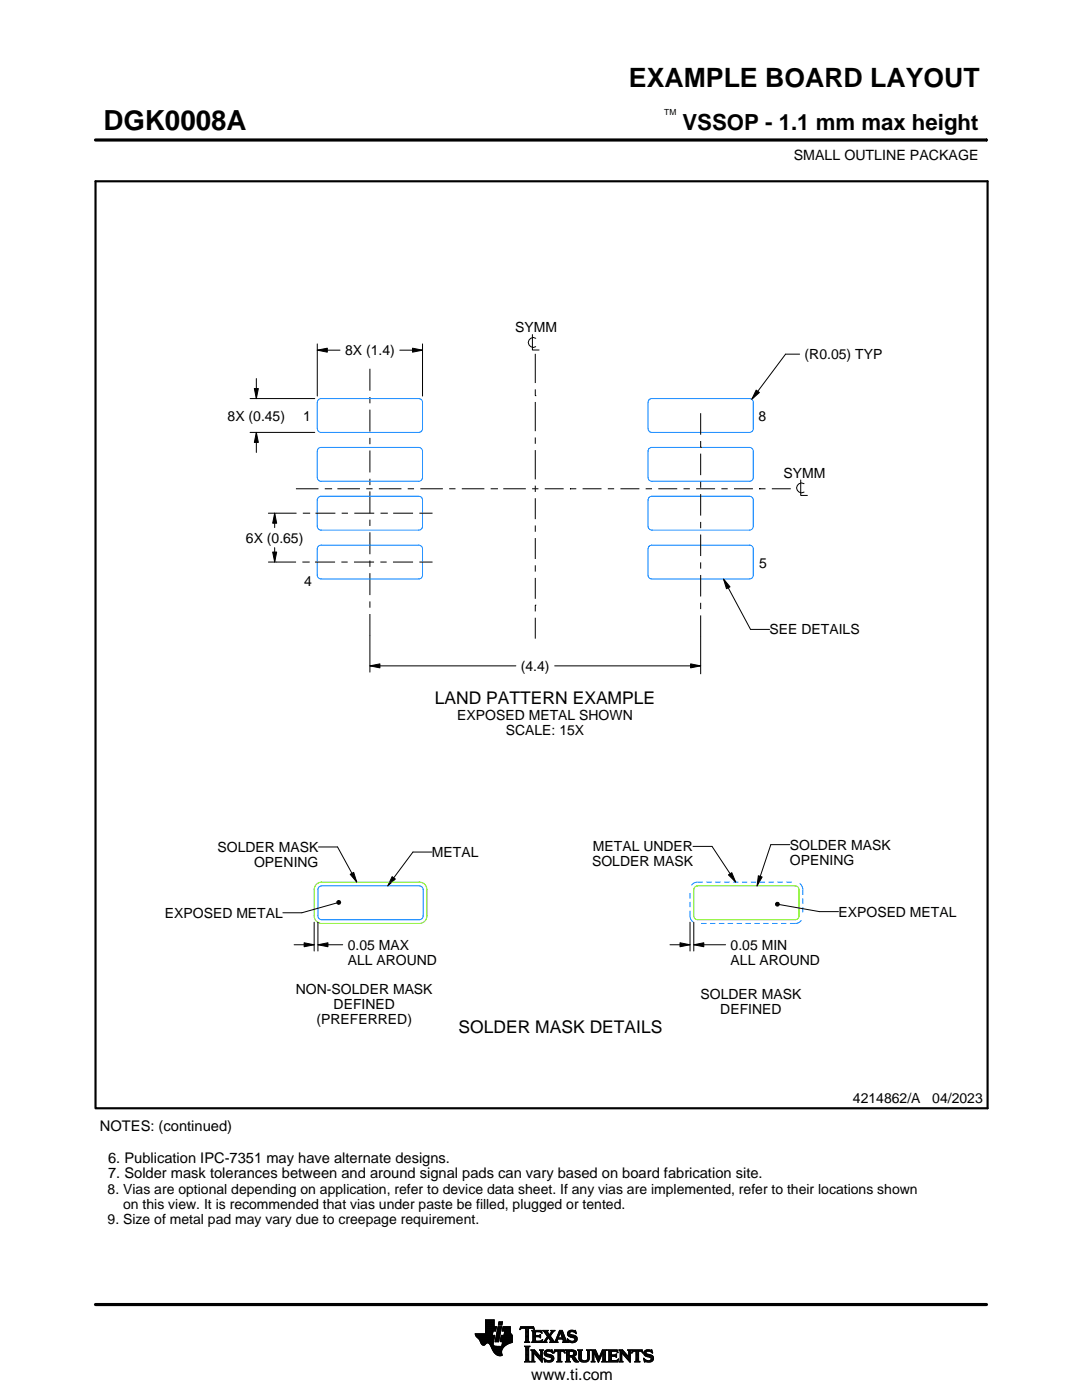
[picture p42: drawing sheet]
<svg xmlns="http://www.w3.org/2000/svg" width="216mm" height="279mm" viewBox="0 0 216 279" stroke-linecap="round" stroke-linejoin="round" font-family="sans-serif">
<defs><g id="words">
<text font-size="5.5" x="20.6" y="26">DGK0008A</text>
<text font-size="5.3" x="125.5" y="17.4">EXAMPLE BOARD LAYOUT</text>
<text font-size="4.4" x="136.2" y="26">VSSOP - 1.1 mm max height</text>
<g font-size="3.5">
<text x="86.7" y="140.5">LAND PATTERN EXAMPLE</text>
<text x="91.5" y="206.2">SOLDER MASK DETAILS</text>
</g>
<text font-size="3.2" x="106" y="275.3">www.ti.com</text>
<g font-size="2.9">
<text x="19.9" y="225.7">NOTES: (continued)</text>
<text x="21.6" y="232">6. Publication IPC-7351 may have alternate designs.</text>
<text x="21.6" y="235.2">7. Solder mask tolerances between and around signal pads can vary based on board fabrication site.</text>
</g>
<g font-size="2.8">
<text x="158.4" y="32">SMALL OUTLINE PACKAGE</text>
<text x="68.8" y="70.9">8X (1.4)</text>
<text x="102.8" y="66.4">SYMM</text>
<text x="160.6" y="71.7">(R0.05) TYP</text>
<text x="45.4" y="83.9">8X (0.45)</text>
<text x="60.5" y="84">1</text>
<text x="151.4" y="84">8</text>
<text x="156.3" y="95.4">SYMM</text>
<text x="49.1" y="108.3">6X (0.65)</text>
<text x="151.5" y="113.4">5</text>
<text x="60.7" y="116.9">4</text>
<text x="153.6" y="126.6">SEE DETAILS</text>
<text x="103.9" y="133.9">(4.4)</text>
<text x="91.2" y="143.6">EXPOSED METAL SHOWN</text>
<text x="100.9" y="146.6">SCALE: 15X</text>
<text x="43.4" y="170">SOLDER MASK</text>
<text x="50.7" y="173">OPENING</text>
<text x="86.2" y="171">METAL</text>
<text x="118.1" y="172.9">SOLDER MASK</text>
<text x="118.3" y="169.9">METAL UNDER</text>
<text x="157.6" y="169.6">SOLDER MASK</text>
<text x="157.6" y="172.6">OPENING</text>
<text x="32.9" y="183.2">EXPOSED METAL</text>
<text x="167.3" y="182.9">EXPOSED METAL</text>
<text x="69.4" y="189.5">0.05 MAX</text>
<text x="145.8" y="189.5">0.05 MIN</text>
<text x="69.4" y="192.5">ALL AROUND</text>
<text x="145.8" y="192.5">ALL AROUND</text>
<text x="59" y="198.4">NON-SOLDER MASK</text>
<text x="66.6" y="201.4">DEFINED</text>
<text x="139.8" y="199.5">SOLDER MASK</text>
<text x="143.7" y="202.5">DEFINED</text>
<text x="63.2" y="204.4">(PREFERRED)</text>
<text x="170.2" y="220.2">4214862/A</text>
<text x="186" y="220.2">04/2023</text>
<text x="21.5" y="238.2">8. Vias are optional depending on application, refer to device data sheet. If any vias are implemented, refer to their locations shown</text>
<text x="21.5" y="244.2">9. Size of metal pad may vary due to creepage requirement.</text>
<text x="24.6" y="241.2">on this view. It is recommended that vias under paste be filled, plugged or tented.</text>
</g>
<text font-size="1.7" x="132.5" y="23">TM</text>
</g></defs>
<g fill="none" stroke="#000" stroke-width=".2">
<path d="M19.1 27.9h177.7M196.8 27.7v.5M49.9 79.5h12.9M50.7 77.5h.8l-.4 2zM51.1 75.5v4M63.3 69.9l2-.4v.8zM63.3 68.6v10.4M63.3 69.9h4.5M73.8 73.6v4.4M73.8 79.2v1.3M79.8 69.9h4.5M82.3 69.5l2 .4-2 .4z"/>
<path d="M84.3 68.6v10.4M106.2 66.8v3.1h1.4M106.8 79h.1M106.8 70.6v5.8M106.8 77.7v1.3M106.9 67.5a.98 .98 0 0 0-1.5 .9 .98 .98 0 0 0 1.5 .8M150.9 77.9l.6 .4-1.5 1.4zM159.6 70.7h-2.8l-6.8 9M49.9 86.3h12.9M51.1 86.3l.4 2h-.8zM51.1 86.3v4M59.1 97.5h4.4"/>
<path d="M64.8 97.5h1.3M66.1 97.5h.1M67.3 97.5h4.5M73.1 97.5h1.2M73.8 81.8v4.3M73.8 87.4v1.3M73.8 89.9v4.4M73.8 95.5v1.3M73.8 98.1v4.3M75.6 97.5h4.5M81.4 97.5h1.2M83.9 97.5h4.5"/>
<path d="M89.6 97.5h1.3M92.1 97.5h4.5M97.9 97.5h1.3M99.2 97.5h.1M100.4 97.5h4.5M106.2 97.5h1.2M106.8 80.2v5.9M106.8 87.3v1.3M106.8 89.8v5.9M106.8 96.9v1.3M106.8 99.4v4.2M108.7 97.5h3.8"/>
<path d="M113.7 97.5h.1M113.7 97.5h1.3M116.2 97.5h3.8M121.3 97.5h1.2M123.8 97.5h3.8M128.8 97.5h1.3M131.4 97.5h3.7M136.4 97.5h1.2M138.9 97.5h3.8M139.8 89.3h.1M139.8 82.5v4.3M139.8 88v1.3"/>
<path d="M139.8 90.5v4.3M139.8 96.1v1.2M139.8 98.6v4.3M143.9 97.5h1.3M146.5 97.5h3.7M151.5 97.5h.1M151.5 97.5h1.3M154 97.5h3.8M159.8 95.8v3.1h1.3M160.4 96.5a.98 .98 0 0 0-1.5 .9 .98 .98 0 0 0 1.5 .8M53.5 102.4h5.7M53.6 112.2h5.5"/>
<path d="M54.4 110.2h.8l-.4 2zM54.8 102.4l.4 2h-.8zM54.8 102.4v2.9M54.8 109.3v2.9M60.3 112.2h1.3M60.4 102.4h1.3M61.6 112.2h.1M61.7 102.4h.1M62.9 112.2h4M62.9 102.4h4M68.1 112.2h1.3M68.2 102.4h1.2"/>
<path d="M70.6 112.2h4M70.7 102.4h4M73.8 103.7v1.3M73.8 106.2v4.4M73.8 111.9v1.2M73.8 114.4v4.4M75.9 112.2h1.3M75.9 102.4h1.3M77.2 102.4h.1M78.4 112.2h4M78.4 102.4h4M83.7 112.2h2.6"/>
<path d="M83.7 102.4h2.6M106.8 104.9v1.2M106.8 107.4v4.2M106.8 112.8v1.3M106.8 115.3v4.2M139.8 104.2v1.2M139.8 106.7v4.3M139.8 112.2v1.3M139.8 114.7v4.3M144.4 115.5l1.3 1.6-.7 .4zM144.4 115.5l5.4 10.1h3.8M73.8 132.9l2-.4v.8z"/>
<path d="M73.8 120v1.3M73.8 122.5v11.6M73.8 132.9h29.1M106.8 120.8h.1M106.8 120.8v1.2M106.8 123.3v4.2M110.7 132.9h29.1M137.8 132.5l2 .4-2 .4zM139.8 120.3v1.3M139.8 122.8v11.7M63.6 169h3.8l3.8 7M67.2 179.9l.3-.2 .3 .1 .2 .3-.2 .3-.3 .1-.3-.2z"/>
<path d="M69.9 174.5l.7-.4 .6 1.9zM78.2 175l.7 .4-1.5 1.4zM86.2 170h-3.8l-5 6.8M138.3 168.9h3.8l4.7 7.1M145.4 174.6l.6-.4 .8 1.8zM151.3 174.8l.8 .2-1 1.8zM157.6 168.6h-3.8l-2.7 8.2M58.7 188.5h4M60.7 188.1l2 .4-2 .4zM62.7 184v5.8M63.4 188.5l2-.4v.8zM63.4 184v5.8"/>
<path d="M63.4 188.5h5M67.2 180.2l-7 2h-3.8M133.7 188.5h4M135.7 188.1l2 .4-2 .4zM137.7 184v5.8M138.4 188.5l2-.4v.8zM138.4 188.5h6.4M138.4 184v5.8M154.8 180.3l.2-.2h.4l.1 .4-.1 .3h-.4l-.2-.2zM155.5 180.5l8 1.4h3.8M94.8 266.2h3.5M94.8 266.3h3.5"/>
<path d="M94.9 266.4h3.3M94.9 266.5h3.8l-.2 1.2M94.9 266.5h3.8M95 266.6h3.7M95 266.7h3.7M95.1 266.8h3.6M95.2 266.9h3.4M95.3 267h3.3M95.4 267.1h3.2M95.5 267.2h3.1M95.6 267.3h3M95.7 267.4h2.8"/>
<path d="M95.7 267.5h2.8M95.8 267.6h2.7M95.8 267.7h2.7M95.9 267.8h2.6M95.9 267.9h2.5M95.9 268h2.5M96 268h1.1M96 268.1h1M96.1 268.2h.8M96.1 268.3h.7M96.2 268.4h.6M96.3 268.4h.4"/>
<path d="M96.9 266.1h1.4M96.9 266h1.4M96.9 265.9h1.4M96.9 265.8h1.5M96.9 265.7h1.5M96.9 264.7l2.2 .1-.2 .9h-.5l-.2 .8M96.9 265.6h2M96.9 265.5h2M96.9 265.4h2M96.9 265.3h2.1M96.9 265.2h2.1M96.9 265.1h2.1"/>
<path d="M96.9 265h2.1M96.9 264.9h2.1M96.9 264.8h2.2M96.9 264.6h1.7M96.9 264.5h1.7M96.9 264.4h1.7M96.9 264.3h1.7M96.9 264.2h1.7M96.9 264.1h1.7M96.9 264h1.7M96.9 263.9h1.7M96.9 263.8h1.7"/>
<path d="M96.9 263.7h1.7M96.9 263.6h1.7M96.9 263.5h1.7M96.9 263.4h1.7M97.5 268h.9M97.6 268.1h.8M97.7 268.2h.7M97.7 268.3h.7M97.8 268.4h.6M97.9 268.5h.6M97.9 268.6h.7M98 268.7h1.1"/>
<path d="M98 268.8h2.6M98 268.8h2.5M98.1 268.9h2.3M98.1 269h2.3M98.1 269.1h2.2M98.2 269.2h2.1M98.2 269.2h2M98.2 269.3h2M98.3 269.4h1.9M98.3 269.5h1.8M98.4 269.6h1.7M98.4 268v.4l.3 .2 2 .1"/>
<path d="M98.5 269.7h1.6M98.5 267.7l-.1 .3M98.5 269.8h1.6M98.6 269.9h1.5M98.6 264.8v-1.4h-1.7v2.8h-2.1l.1 .3 .7 .8 .7 1.1 .3 .1 .6-.5 .4 .1 1 1.8 .8 .6h.8l-.1-1 .8-1M98.6 270h1.5M98.7 270h1.4M98.8 270.1h1.3M98.8 267.7h.7M98.8 267.6h.7M98.8 267.5h.7M98.9 270.2h1.2"/>
<path d="M98.9 267.4h.7M98.9 267.3h.7M98.9 267.2h.7M98.9 267.1h.7M98.9 267h.7M98.9 270.3h1.3M99 266.9h.6M99 266.9h.7M99 266.8h.7M99 266.7h.7M99 266.6h.7M99 266.5h.7"/>
<path d="M99.1 270.4h1.1M99.1 266.4h.7M99.1 266.3h.7M99.1 266.2h.7M99.1 266.1h.7M99.1 266h.7M99.2 265.9h.7M99.2 265.8h.7M99.2 270.4h1M99.2 265.7h.7M99.2 265.6h.7M99.2 265.5h.7"/>
<path d="M99.3 265.4h.6M99.3 265.4h.7M99.3 265.3h.7M99.3 265.2h.7M99.3 265.1h.7M99.3 265h.7M99.4 270.5h.8M99.4 264.9h.7M99.4 264.8h.7M99.4 264.8h.7l-.6 3h-.7zM99.4 264.5l.2-.7h.7l-.2 .7h-.7M99.5 264.4h.6"/>
<path d="M99.5 264.3h.7M99.5 264.2h.7M99.5 264.1h.7M99.5 264h.7M99.5 263.9h.7M99.6 263.8h.7M99.8 270.6h.1M99.8 267.7h2.4M99.8 267.6h2.4M99.8 267.5h2.4M99.9 267.4h2.3M99.9 267.3h2.3"/>
<path d="M99.9 267.2h2.3M99.9 267.1h2.3M99.9 267h2.3M99.9 266.9h2.3M100 266.9h2.2M100 266.8h2.2M100 266.7h2.2M100 266.6h2.2M100 266.5h2.2M100.1 268.6h.7M100.2 268.5h.7M100.2 268.4h.8"/>
<path d="M100.2 268.4h.9M100.2 268.3h1M100.2 268.2h1.2M100.2 265.6h1.6M100.2 268.1h1.4M100.2 265.5h1.6M100.2 268h1.6M100.3 265.4h1.5M100.3 268h1.7M100.3 267.9h1.9M100.3 265.3h1.5M100.3 267.8h1.9"/>
<path d="M100.3 265.2h1.5M100.3 265.1h1.5M100.3 265h1.5M100.4 264.9h1.4M100.4 264.8h1.4M100.6 266.5l.1-.8h-.5l.2-.9h1.4l.1 1.1 .3 .6v1.4l-1.3 .6M100.6 266.4h1.5M100.6 266.3h1.4M100.6 266.2h1.4M100.6 266.1h1.3M100.7 266h1.2M100.7 265.9h1.2"/>
<path d="M100.7 265.8h1.1M100.7 265.7h1.1M102.2 266.5h-2.2l-.2 1.1 .5 .2-.2 .9M103.7 265.3h.1M103.8 265.2h.2M103.8 265h2.8M103.8 264.9h2.7M103.9 264.8h2.6M104.7 267.8h1M104.7 271.8h1.1M104.7 268.7h1M104.8 267.7h.7"/>
<path d="M104.8 271.7h.8M104.9 265.2h.6M104.9 268.9h.6M104.9 267.6h.6M104.9 267.5l-.2 .3M104.9 267.5h.6M104.9 267.4h.6M104.9 267.3h.6M104.9 267.2h.6M104.9 267.1h.6M104.9 267h.6M104.9 266.8h.6"/>
<path d="M104.9 266.7h.6M104.9 266.6h.6M104.9 266.5h.6M104.9 266.4h.6M104.9 266.3h.6M104.9 266.2h.6M104.9 266.1h.6M104.9 265.9h.6M104.9 265.8h.6M104.9 265.7h.6M104.9 265.6h.6M104.9 265.5h.6"/>
<path d="M104.9 265.4h.6M104.9 265.3h.6M104.9 271.5h.6M104.9 269h.6M104.9 271.4h.6M104.9 271.4v-2.4l-.2-.4h1.1l-.3 .4v2.4M104.9 271.4l-.2 .4h1.1l-.3-.4M104.9 271.3h.6M104.9 271.2h.6M104.9 271.1h.6M104.9 271h.6M104.9 270.9h.6"/>
<path d="M104.9 270.8h.6M104.9 270.6h.6M104.9 270.5h.6M104.9 270.4h.6M104.9 270.3h.6M104.9 270.2h.6M104.9 270.1h.6M104.9 270h.6M104.9 269.9h.6M104.9 269.8h.6M104.9 269.6h.6M104.9 269.5h.6"/>
<path d="M104.9 269.4h.6M104.9 269.3h.6M104.9 269.2h.6M104.9 269.1h.6M105.5 267.5l.2 .3M105.5 267.5v-2.3l.7-.1 .4 .3-.1-.6h-2.6l-.1 .6 .4-.3 .7 .1v2.3M105.7 267.8h-1M105.9 271.8h.8M105.9 269.4h.8M106.1 269.5h.7M106.1 267.8h2M106.1 271.7h.5"/>
<path d="M106.2 269.6h.7M106.2 271.5h.3M106.2 265.6h1.8M106.2 269.8h.8M106.2 271.4h.3M106.2 271.4l-.3 .4h.8l-.2-.4M106.2 271.3h.3M106.2 271.2h.3M106.2 271.1h.3M106.2 271h.3M106.2 270.9h.3M106.2 270.8h.3"/>
<path d="M106.2 270.6h.3M106.2 270.5h.3M106.2 270.4h.3M106.2 270.3h.3M106.2 270.2h.3M106.2 270.1h.3M106.2 270h1M106.2 269.9h.9M106.2 269.8v1.6M106.2 269.8l-.3-.4h.8l1.2 1.4M106.3 267.7h1.8M106.3 265.7h1.8"/>
<path d="M106.3 267.6h.6M106.3 265.8h.6M106.3 267.5l-.2 .3M106.3 267.5h.5M106.3 267.4h.5M106.3 267.3h.5M106.3 267.2h.5M106.3 267.1h.5M106.3 267h.5M106.3 266.8h.5M106.3 266.7h1.6M106.3 266.6h1.6"/>
<path d="M106.3 266.5h.5M106.3 266.4h.5M106.3 266.3h.5M106.3 266.2h.5M106.3 266.1h.5M106.3 265.9h.5M106.4 265.2h.2M106.5 270h.1M106.5 270v1.4M106.5 265.3h.1M106.6 270.1h.7M106.7 270.2h.7"/>
<path d="M106.8 270.3h.7M106.8 265.9l.2-.1h.6l.6 .2-.2-.5h-1.9l.2 .3v1.7M106.8 265.9v.6h.8l.3-.2v.7M106.9 270.4h.7M107 270.5h.7M107.1 270.6h.7M107.2 270.8h1M107.3 270.9h.9M107.4 271h.8M107.5 271.1h.7M107.6 271.2h.6M107.6 266.5h.3"/>
<path d="M107.7 271.3h.5M107.7 269.4h.7M107.7 266.8h.2M107.7 267.6h.5M107.8 266.4h.1M107.8 271.4h.4M107.8 267h.1M107.8 265.8h.3M107.8 269.5h.5M107.9 271.5h.3M107.9 269.6h.3M107.9 267l-.3-.2h-.8l.1 .8h.9l.5-.2"/>
<path d="M107.9 269.8h.3M107.9 270.6h.3M107.9 270.5h.3M107.9 270.4h.3M107.9 270.3h.3M107.9 270.2h.3M107.9 270.1h.3M107.9 270h.3M107.9 269.9h.3M107.9 269.8v1M107.9 269.8l-.2-.4h.7l-.2 .4M108 271.7h.2"/>
<path d="M108 265.9h.1M108 267.5h.2M108.1 271.8h.1M108.1 266.1h.1M108.2 267.4h.1M108.2 269.8v2.1l-1.7-1.9M108.2 267.8h.9M108.3 267.4l-.2 .5-2-.1M108.3 265.6h1M108.5 267.7h.5M108.5 271.1l.8 .4h.5l.2-.1-.1-.4-1-.4-.3-.3 .1-.7 .7-.2 .6 .1 .2-.1 .1 .6-.9-.3-.3 .1-.1 .3 1.3 .4 .2 .6M108.5 271.1h.1"/>
<path d="M108.5 265.7h.7M108.5 271.2h.2M108.6 271.3h.2M108.6 270.1h.4M108.6 270h.4M108.6 270.2h.6M108.6 267.6h.4M108.6 271.4h.4M108.6 269.9h.4M108.6 270.3h1M108.6 265.8h.7M108.6 271.5h.8"/>
<path d="M108.6 269.8h.5M108.7 271.7h1.5M108.7 270.4h1.3M108.7 267.5h.3M108.7 271.8h.1M108.7 265.9h.6M108.7 269.6h1.5M108.8 267.4h.3M108.8 270.5h1.5M108.8 266.1h.6M108.8 269.5h1.4M108.8 267.3h.4"/>
<path d="M108.9 266.2h.6M108.9 267.2h.4M108.9 266.3h.6M108.9 270.6h1.5M109 267.1h.3M109 266.4h1M109.1 271.8h.9M109.1 269.4h.7M109.1 267h.9M109.1 266.5h.8M109.1 267.8h-.9M109.2 266.8h.8"/>
<path d="M109.2 266.6h.6M109.2 266.7h.7M109.2 266.7l-.6 .9-.4 .2M109.3 270.8h1.1M109.5 267.1h.6M109.6 267.2h.6M109.7 271.5h.7M109.7 267.3h.6M109.7 267.8l.2-.2-.5-.7-.4 .8 .1 .1M109.7 267.8h1.6M109.7 266.3h.4M109.7 267.4h.6"/>
<path d="M109.8 270.9h.7M109.8 266.2h.3M109.8 266.6l.9 1.2 1-2.3h.5l.8 2.1 .3 .2M109.8 267.5h.6M109.9 266.1h.3M109.9 269.8h.4M109.9 267.6h.6M109.9 267.7h.7M109.9 271.4h.5M109.9 265.9h.4M110 271h.5M110 265.6h.7"/>
<path d="M110 265.9l-.4 .5-.4-.6 .2-.3h-1.1l.9 1.2M110 265.9l.1-.2-.2-.2h.8l-.9 1.1M110 271.3h.5M110 265.8h.4M110 271.1h.5M110 271.2h.5M110.1 269.4h.1M110.1 265.7h.4M110.1 269.9h.2M110.2 270h.1M110.5 270h.1M110.5 269.9h.2"/>
<path d="M110.5 271.1l-.2 .5-.8 .3-.6-.2-.2 .1-.2-.7M110.5 269.8h.3M110.6 269.6h2.1M110.6 269.5h2M110.6 269.4h2M110.7 267.7h.5M110.8 267.6h.4M110.9 267.5h.3M110.9 267.4h.3M111 267.3h.3M111 267.2h1.8M111 267.1h1.8"/>
<path d="M111.1 267h.3M111.1 271.8h1M111.1 266.8h.4M111.2 266.7h.3M111.2 267.5l.1-.2h1l.1 .2M111.2 267.5v.3h.1M111.2 266.6h.3M111.3 266.5h.3M111.3 271.7h.6M111.3 266.4h.3M111.3 271.5h.6M111.3 267.8h-1.6"/>
<path d="M111.3 269.8h.6M111.4 266.3h.3M111.4 271.4h.5M111.4 271.4l-.1-1.7h-.4l-.4 .4 .2-.7h1.9l.1 .7-.3-.4h-.5v1.7M111.4 270.5h.5M111.4 270.4h.5M111.4 270.3h.5M111.4 270.2h.5M111.4 270.1h.5M111.4 270h.5M111.4 269.9h.5M111.4 271.4l-.3 .4h1l-.2-.4"/>
<path d="M111.4 271.3h.5M111.4 271.2h.5M111.4 271.1h.5M111.4 271h.5M111.4 270.9h.5M111.4 270.8h.5M111.4 270.6h.5M111.4 266.2h.3M111.4 266.1h.4M111.5 265.9h.9M111.5 265.8h.8M111.6 265.7h.7"/>
<path d="M111.6 265.6h.6M111.8 265.9l.4 1.1h-.8zM111.9 266.1h.5M111.9 266.2h.5M111.9 266.3h.6M112 266.4h.5M112 266.5h.6M112.1 266.6h.5M112.1 266.7h.6M112.1 266.8h.6M112.2 267h.5M112.2 267.8h1.1"/>
<path d="M112.3 267.3h.6M112.3 267.4h.6M112.4 267.5h.6M112.4 267.5v.3h-.2M112.4 269.8h.3M112.4 267.6h.6M112.4 267.7h.7M112.6 269.9h.1M112.6 270h.2M112.8 271.8h1M112.8 269.4h1.6M113 269.5h1.7"/>
<path d="M113 271.7h.7M113 269.6h1.9M113 271.5h.6M113 269.8h.6M113 271.4h.6M113 271.4l-.2 .4h1l-.2-.4M113 271.3h.6M113 271.2h.6M113 271.1h.6M113 271h.6M113 270.9h.6M113 270.8h1.5"/>
<path d="M113 270.6h1.6M113 270.5h1.8M113 270.4h.6M113 270.3h.6M113 270.2h.6M113 270.1h.6M113 270h.6M113 269.9h.6M113 269.8v1.6M113 269.8l-.2-.4h1.4l.6 .2 .2 .3v.4l-.2 .3-.4 .1M113.2 267.3h.2M113.2 267.4h.3"/>
<path d="M113.2 266.2h.5M113.2 266.3h.6M113.2 266.1h.5M113.3 267.5h.3M113.3 267.8h-1.1M113.3 266.4h.9M113.3 265.9h.4M113.3 267.6h.6M113.3 266.5h1.3M113.3 267.7h1.6M113.3 265.8h.5M113.3 267.8h.2"/>
<path d="M113.4 266.6h1.5M113.4 265.7h1.5M113.4 265.7l.5-.2 .7 .1 .2-.1 .1 .7-.7-.4h-.4l-.1 .3 .1 .2 .9 .2 .4 .3 .1 .5-.3 .5-.6 .2-.7-.2-.2 .1-.2-.7 .9 .5 .5-.1 .1-.3-.2-.3-1.1-.4-.2-.4zM113.5 266.7h1.5M113.5 265.6h1.4M113.6 271.4v-.6h.4l.7 1h.8M113.6 269.9l.1-.2 .7 .2v.4l-.4 .2M113.6 269.9v.6M113.7 267.8h1.1M113.8 266.8h1.3M113.8 265.5h.6M114 268h.4"/>
<path d="M114.1 270.9h.6M114.2 271h.6M114.2 271.1h.7M114.3 271.2h.6M114.3 267h.8M114.3 269.8h.7M114.3 270.4h.6M114.4 271.3h.6M114.4 270.7l1.1 1.1M114.4 270.7h.1M114.4 271.4h.7M114.4 269.9h.6"/>
<path d="M114.4 270.3h.6M114.5 267.6h.5M114.5 270.2h.5M114.5 270h.5M114.5 265.8h.4M114.5 270.1h.5M114.5 271.5h.7M114.6 271.7h.7M114.6 267.1h.6M114.6 267.5h.5M114.7 267.2h.5M114.7 267.4h.5"/>
<path d="M114.7 265.9h.3M114.7 267.3h.5M114.7 271.8h.8M114.8 266.1h.2M114.9 266.2h.1M115.3 269.4h.9M115.4 269.5h.7M115.5 269.6h.5M115.5 269.8h.5M115.5 269.8v1.4l.4 .5 .6 .2 .7-.1 .3-.3 .1-.5M115.5 271h.5M115.5 270.9h.5"/>
<path d="M115.5 270.8h.5M115.5 270.6h.5M115.5 270.5h.5M115.5 270.4h.5M115.5 270.3h.5M115.5 270.2h.5M115.5 270.1h.5M115.5 270h.5M115.5 269.9h.5M115.5 269.8l-.2-.4h.9l-.2 .4M115.5 271.1h.5M115.5 271.2h.5"/>
<path d="M115.5 271.3h.6M115.6 271.4h.6M115.7 271.5h.8M115.8 271.7h1.5M116 271l.2 .4 .5 .2 .4-.2 .2-.4M116 269.8v1.2M116 271.8h1.1M116.8 271.5h.6M117 269.4h.8M117.1 271.4h.4M117.2 269.5h.5M117.2 271.3h.4"/>
<path d="M117.2 269.6h.4M117.2 271.2h.4M117.2 271.1h.4M117.3 269.8h.3M117.3 271h.3M117.3 270.9h.3M117.3 270.8h.3M117.3 270.6h.3M117.3 270.5h.3M117.3 270.4h.3M117.3 270.3h.3M117.3 270.2h.3"/>
<path d="M117.3 270.1h.3M117.3 270h.3M117.3 269.9h.3M117.6 269.8l.2-.4h-.8l.2 .3 .1 1.3M117.6 269.8v1.2M118 271.8h.7M118 269.4h.8M118.1 269.5h.8M118.1 271.7h.5M118.2 269.6h.7M118.2 271.5h.3M118.2 269.8h.8"/>
<path d="M118.2 271.4h.3M118.2 269.8l-.2-.4h.8l.7 1.6 .7-1.6h.9l-.3 .4M118.2 271.4l-.2 .4h.7l-.2-.4M118.2 271.3h.3M118.2 271.2h.3M118.2 271.1h.3M118.2 271h.3M118.2 270.9h.3M118.2 270.8h.3M118.2 270.6h.3M118.2 270.5h.3M118.2 270.4h.3"/>
<path d="M118.2 270.3h.3M118.2 270.2h.3M118.2 270.1h.3M118.2 270h.9M118.2 269.9h.8M118.2 269.8v1.6M118.6 270.1h.5M118.6 270.2h.6M118.7 270.3h.5M118.7 270.4h.6M118.8 270.5h.5M118.8 270.6h.6"/>
<path d="M118.9 270.8h.5M118.9 270.9h.6M119 271h.8M119 271.1h.8M119.1 271.2h.6M119.1 271.3h.6M119.2 271.4h.4M119.2 271.5h.4M119.3 271.7h.2M119.3 271.8h.2M119.6 270.9h.3M119.6 270.8h.3"/>
<path d="M119.7 270.6h.3M119.7 270.5h.3M119.8 270.4h.3M119.8 270.3h.3M119.9 270.2h.3M119.9 270.1h.3M120 270h.8M120 269.9h.8M120 269.8h.8M120.1 271.8h1M120.1 269.6h.7M120.1 269.5h.8"/>
<path d="M120.2 269.4h.9M120.2 271.7h.7M120.3 271.5h.5M120.3 271.4h.5M120.3 271.4l-.2 .4h1l-.3-.4M120.3 271.4v-1.5l-.9 2-.9-2v1.5M120.3 271.3h.5M120.3 271.2h.5M120.3 271.1h.5M120.3 271h.5M120.3 270.9h.5M120.3 270.8h.5"/>
<path d="M120.3 270.6h.5M120.3 270.5h.5M120.3 270.4h.5M120.3 270.3h.5M120.3 270.2h.5M120.3 270.1h.5M120.8 269.8v1.6M121.2 271.8h2M121.2 269.4h1.9M121.4 269.5h1.8M121.4 271.7h1.9M121.5 269.6h1.7"/>
<path d="M121.5 271.5h1.8M121.5 269.8h.5M121.5 271.4h.5M121.5 269.8l-.3-.4h1.9l.2 .6M121.5 269.9h.5M121.5 269.8v1.6M121.5 271.3h.5M121.5 271.2h.5M121.5 271.1h.5M121.5 271h.5M121.5 270.9h.5M121.5 270.8h.5"/>
<path d="M121.5 270.6h1.5M121.5 270.5h1.5M121.5 270.4h1.5M121.5 270.3h.5M121.5 270.2h.5M121.5 270.1h.5M121.5 270h.5M122.6 270.4l.4-.2v.7l-.2-.2h-.8v.7l.2 .1M122.9 270.8h.1M122.9 270.3h.1M123 269.8h.3M123.1 271.4h.3"/>
<path d="M123.2 269.9h.1M123.3 270h.1M123.3 270l-.4-.3h-.8l-.1 .7M123.3 271.3h.1M123.4 271.2h.1M123.4 271.2l-.2 .6h-2l.3-.4M123.4 271.2l-.3 .3h-.4M123.5 271.8h.8M123.5 269.4h.7M123.6 269.5h.7M123.7 271.7h.5M123.7 269.6h.7"/>
<path d="M123.7 271.5h.4M123.7 269.8h.8M123.7 271.4h.4M123.7 271.4l-.2 .4h.8l-.2-.4M123.7 271.3h.4M123.7 271.2h.4M123.7 271.1h.4M123.7 271h.4M123.7 270.9h.4M123.7 270.8h.4M123.7 270.6h.4M123.7 270.5h.4"/>
<path d="M123.7 270.4h.4M123.7 270.3h.4M123.7 270.2h.4M123.7 270.1h.4M123.7 270h1M123.7 269.9h.9M123.7 269.8v1.6M123.7 269.8l-.2-.4h.7l1.2 1.4 .1-1M124.1 270v1.4M124.1 270h.1M124.2 270.1h.6M124.2 270.2h.7"/>
<path d="M124.3 270.3h.7M124.4 270.4h.7M124.5 270.5h.7M124.6 270.6h.7M124.7 270.8h1.1M124.8 270.9h1M124.9 271h.9M125 271.1h.8M125.1 271.2h.7M125.2 271.3h.6M125.2 269.4h.8M125.3 271.4h.5"/>
<path d="M125.4 269.5h.5M125.4 271.5h.4M125.4 269.6h.4M125.5 269.8h.3M125.5 269.8l-.3-.4h.8l-.2 .4M125.5 270.4h.3M125.5 270.3h.3M125.5 270.2h.3M125.5 270.1h.3M125.5 270h.3M125.5 269.9h.3M125.5 270.6h.3"/>
<path d="M125.5 270.5h.3M125.5 271.7h.3M125.6 271.8h.2M125.8 269.8v2.1l-1.7-1.9M126 270h.1M126.1 269.9h.1M126.1 269.8h.3M126.1 269.6h2.1M126.2 269.5h2M126.2 269.4h2M126.6 271.8h1.1M126.9 271.7h.6"/>
<path d="M126.9 271.5h.5M126.9 269.8h.5M126.9 271.4h.5M126.9 271.4v-1.7h-.5l-.3 .4 .1-.7h1.9l.2 .7-.4-.4h-.5v1.7M126.9 270.5h.5M126.9 270.4h.5M126.9 270.3h.5M126.9 270.2h.5M126.9 270.1h.5M126.9 270h.5M126.9 269.9h.5M126.9 271.4l-.3 .4h1.1l-.3-.4"/>
<path d="M126.9 271.3h.5M126.9 271.2h.5M126.9 271.1h.5M126.9 271h.5M126.9 270.9h.5M126.9 270.8h.5M126.9 270.6h.5M128 269.8h.3M128.1 269.9h.2M128.2 270h.1M128.4 271.1h.1M128.4 271.2h.2"/>
<path d="M128.5 271.3h.2M128.5 270.1h.4M128.5 270h.4M128.5 270.2h.6M128.5 271.4h.4M128.5 269.9h.4M128.5 270.3h1M128.5 271.5h.8M128.5 269.8h.5M128.6 271.7h1.5M128.6 270.4h1.3M128.6 271.8h.1"/>
<path d="M128.6 269.6h1.5M128.7 270.5h1.5M128.7 269.5h1.4M128.8 270.6h1.5M128.9 271.8h1M129 269.4h.7M129.1 270.8l-.6-.4 .1-.7 .5-.3 .8 .1 .2-.1 .1 .7-.8-.4-.4 .1-.1 .2 1.3 .5 .2 .6M129.1 270.8l.7 .2v.4l-.6 .1-.8-.4M129.2 270.8h1.1M129.6 271.5h.7M129.6 270.9h.8M129.8 269.8h.4"/>
<path d="M129.8 271.4h.5M129.9 271h.5M129.9 271.3h.5M129.9 271.1h.5M129.9 271.2h.5M129.9 269.4h.2M130 269.9h.2M130.1 270h.1M130.4 271.1l-.3 .5-.7 .3-.6-.2-.2 .1-.2-.7"/>
</g>
<g fill="#000">
<path d="M50.7 77.5h.8l-.4 2zM63.3 69.9l2-.4v.8zM82.3 69.5l2 .4-2 .4zM150.9 77.9l.6 .4-1.5 1.4zM51.1 86.3l.4 2h-.8zM54.4 110.2h.8l-.4 2zM54.8 102.4l.4 2h-.8zM144.4 115.5l1.3 1.6-.7 .4zM73.8 132.9l2-.4v.8zM137.8 132.5l2 .4-2 .4zM69.9 174.5l.7-.4 .6 1.9zM78.2 175l.7 .4-1.5 1.4z"/>
<path d="M145.4 174.6l.6-.4 .8 1.8zM151.3 174.8l.8 .2-1 1.8zM60.7 188.1l2 .4-2 .4zM63.4 188.5l2-.4v.8zM67.2 179.9l.3-.2 .3 .1 .2 .3-.2 .3-.3 .1-.3-.2zM135.7 188.1l2 .4-2 .4zM138.4 188.5l2-.4v.8zM154.8 180.3l.2-.2h.4l.1 .4-.1 .3h-.4l-.2-.2z"/>
</g>
<path d="M19.1 36.2h178v185h-178z" fill="none" stroke="#000" stroke-width=".43"/>
<path d="M19 27.9h177.8M19 260.3h177.8" fill="none" stroke="#000" stroke-width=".63"/>
<g fill="none" stroke="#0080ff" stroke-width=".2">
<path d="M63.5 79.8l.6-.3h19.5a.75 .75 0 0 1 .7 .8v5.2a.75 .75 0 0 1-.7 .8h-19.5a.75 .75 0 0 1-.8-.8v-5.2zM129.5 79.8l.6-.3h19.5a.75 .75 0 0 1 .7 .8v5.2a.75 .75 0 0 1-.7 .8h-19.5a.75 .75 0 0 1-.8-.8v-5.2zM63.5 89.5l.6-.2h19.5a.75 .75 0 0 1 .7 .7v5.3a.75 .75 0 0 1-.7 .7h-19.5a.75 .75 0 0 1-.8-.7v-5.3zM63.5 99.3l.6-.3h19.5a.75 .75 0 0 1 .7 .8v5.2a.75 .75 0 0 1-.7 .8h-19.5a.75 .75 0 0 1-.8-.8v-5.2zM129.5 99.3l.6-.3h19.5a.75 .75 0 0 1 .7 .8v5.2a.75 .75 0 0 1-.7 .8h-19.5a.75 .75 0 0 1-.8-.8v-5.2zM129.5 89.5l.6-.2h19.5a.75 .75 0 0 1 .7 .7v5.3a.75 .75 0 0 1-.7 .7h-19.5a.75 .75 0 0 1-.8-.7v-5.3zM63.5 109l.6-.2h19.5a.75 .75 0 0 1 .7 .7v5.3a.75 .75 0 0 1-.7 .7h-19.5a.75 .75 0 0 1-.8-.7v-5.3zM129.5 109l.6-.2h19.5a.75 .75 0 0 1 .7 .7v5.3a.75 .75 0 0 1-.7 .7h-19.5a.75 .75 0 0 1-.8-.7v-5.3zM63.7 177l.5-.2h19.5a.75 .75 0 0 1 .7 .7v5.3a.75 .75 0 0 1-.7 .7h-19.5a.75 .75 0 0 1-.8-.7v-5.3zM137.7 178.2v1.1M137.7 180v1M140.3 176l-1.5 .1-.8 .6"/>
<path d="M141 176h1M142.7 176h1.1M144.5 176h1.1M146.3 176h1M148 176h1.1M149.8 176h1.1M151.6 176h1.1M153.4 176h1M155.1 176h1.1M156.9 176h1.1M158.7 176h.1M159.6 176.3l.5 .9 .1 1.4"/>
<path d="M160.2 179.3v1M137.7 181.7v1.5l.6 .8M139.2 184.3h.1M139.9 184.3h1.1M141.7 184.3h1M143.4 184.3h1.1M145.2 184.3h1.1M147 184.3h1.1M148.8 184.3h1M150.5 184.3h1.1M152.3 184.3h1.1M154.1 184.3h1"/>
<path d="M155.9 184.3h1M159.9 183.7l-.8 .5-1.5 .1M160.2 181v1.1"/>
</g>
<path d="M63.3 176.3l.9-.3h19.5a1.5 1.5 0 0 1 1.5 1.5v5.3a1.5 1.5 0 0 1-1.5 1.5h-19.5a1.5 1.5 0 0 1-1.5-1.5v-5.3l.1-.4zM138.7 177l.5-.2h19.5a.75 .75 0 0 1 .7 .7v5.3a.75 .75 0 0 1-.7 .7h-19.7l-.5-.3-.1-.4v-5.3z" fill="none" stroke="#6ef200" stroke-width=".2"/>
<use href="#words"/>
</svg>
